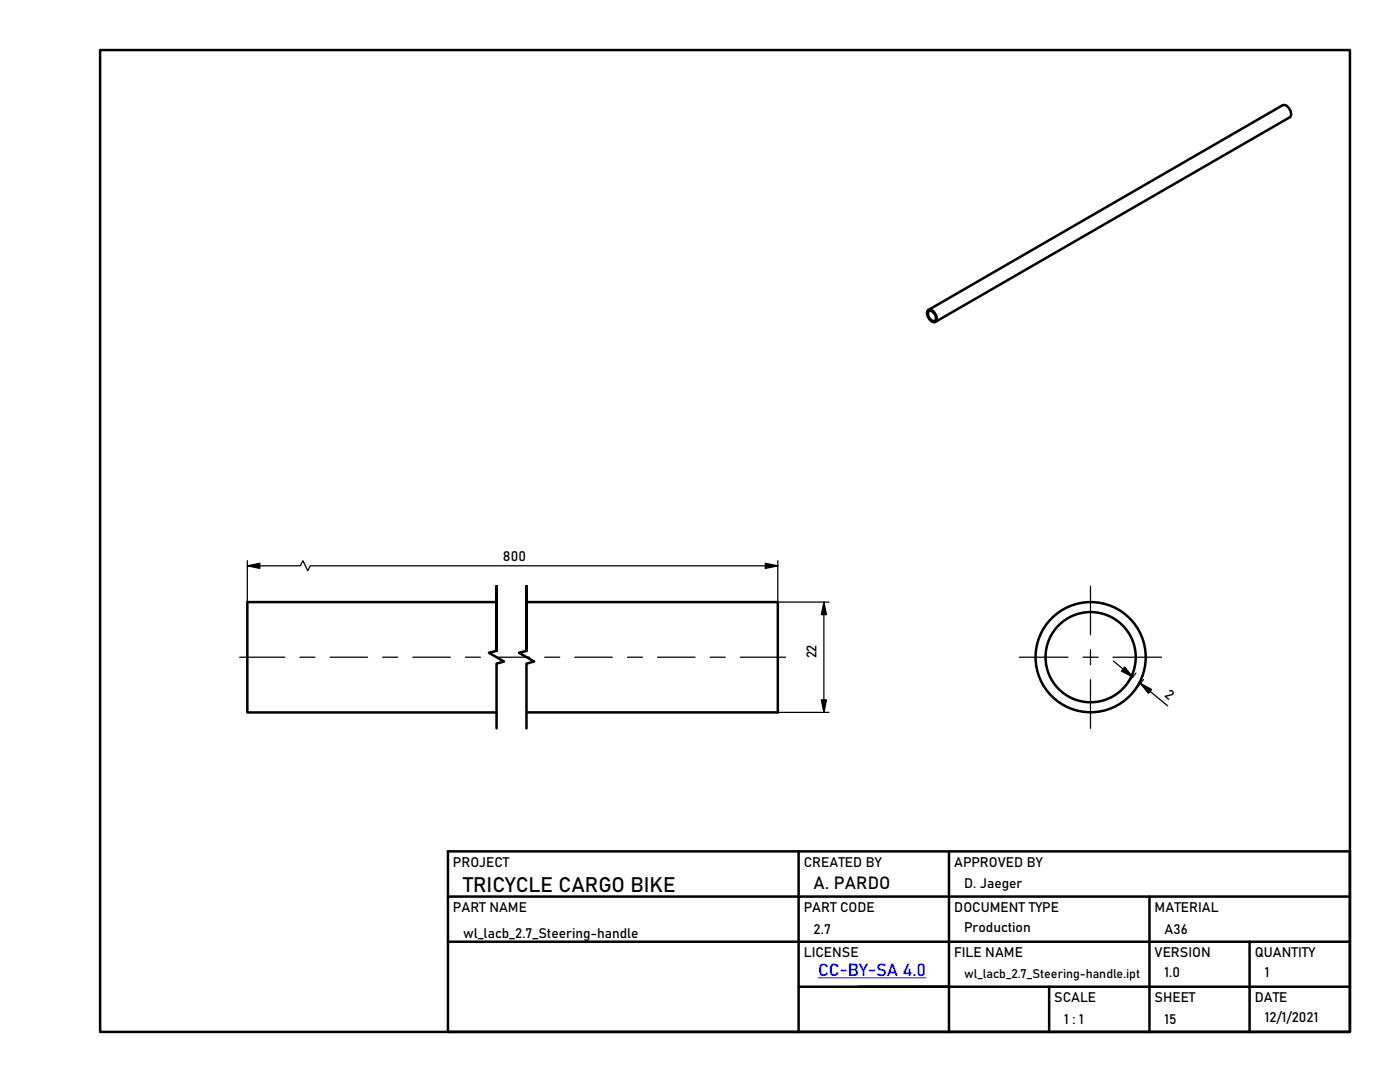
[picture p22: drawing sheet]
<svg xmlns="http://www.w3.org/2000/svg" width="279mm" height="216mm" viewBox="0 0 279 216" stroke-linecap="round" stroke-linejoin="round" font-family="sans-serif">
<defs><g id="words">
<text font-size="4.2" x="92.4" y="178">TRICYCLE CARGO BIKE</text>
<text font-size="3.5" x="162.4" y="177.5">A. PARDO</text>
<text font-size="3.5" fill="#00f" x="163.3" y="194.8">CC-BY-SA 4.0</text>
<g font-size="2.7">
<text x="100.4" y="111.9">800</text>
<text x="163" y="131.3" transform="rotate(-90 163 131.3)">22</text>
<text x="232.3" y="139" transform="rotate(39 232.3 139)">2</text>
<text x="90.4" y="173">PROJECT</text>
<text x="160.4" y="173">CREATED BY</text>
<text x="190.4" y="173">APPROVED BY</text>
<text x="192.4" y="177.2">D. Jaeger</text>
<text x="90.4" y="181.9">PART NAME</text>
<text x="160.4" y="182">PART CODE</text>
<text x="190.4" y="182">DOCUMENT TYPE</text>
<text x="192.4" y="185.9">Production</text>
<text x="230.4" y="181.9">MATERIAL</text>
<text x="92.4" y="187.2">wl_lacb_2.7_Steering-handle</text>
<text x="160.4" y="190.9">LICENSE</text>
<text x="162.4" y="186.4">2.7</text>
<text x="190.4" y="190.9">FILE NAME</text>
<text x="230.4" y="190.9">VERSION</text>
<text x="232.4" y="186.4">A36</text>
<text x="250.4" y="190.9">QUANTITY</text>
<text x="232.4" y="194.9">1.0</text>
<text x="252.4" y="194.9">1</text>
<text x="210.4" y="199.9">SCALE</text>
<text x="230.4" y="199.9">SHEET</text>
<text x="250.4" y="199.9">DATE</text>
<text x="252.4" y="203.9">12/1/2021</text>
<text x="212.4" y="204.3">1 : 1</text>
<text x="232.4" y="204.3">15</text>
</g>
<text font-size="2.5" x="192.4" y="195.1">wl_lacb_2.7_Steering-handle.ipt</text>
</g></defs>
<g fill="none" stroke="#000" stroke-width=".5">
<path d="M20 10h249.4v195.9h-249.4zM185.2 61.9a1.16 1.16 0 0 1 1.5 .9 .99 .99 0 0 1-.2 1.5 1.84 1.84 0 0 1-1.3-2.4zM185.3 61.9l70.7-40.9a1.71 1.71 0 0 1 1.7 1.8l-.3 .6-70.7 40.8M185.3 62.1a1.15 1.15 0 0 1 1.5 1.2 .57 .57 0 0 1-.3 .7 .57 .57 0 0 1-.8-.2 1.37 1.37 0 0 1-.4-1.7zM99.1 129.9v-12.9v12.9l-1.5 .4 3 1.7-1.5 .4v12.9M99.1 120.1h-49.7v22.1h49.7M105.1 129.9v-12.9v12.9l-1.5 .4 3 1.7-1.5 .4v12.9M105.1 120.1h50.1v22.1h-50.1M89.4 169.9h180v36h-180zM89.4 178.9h180M159.4 169.9v36M189.4 169.9v36"/>
<path d="M229.4 178.9v27M89.4 187.9h180M159.4 196.9h110M209.4 196.9v9M249.4 187.9v18"/>
<circle cx="217.7" cy="131.1" r="9"/>
<circle cx="217.7" cy="131.1" r="11"/>
</g>
<g fill="none" stroke="#000" stroke-width=".25">
<path d="M49.4 112.9l2.5-.5v1zM49.4 112.9h10.5l.5-1 1 2 .5-1h93.3M49.4 111.9v8.2M152.7 112.4l2.5 .5-2.5 .5zM155.2 111.9v8.2h10.2M217.6 117v9.7M47.8 131.1h9.1M59.9 131.1h3M65.9 131.1h7.5M76.4 131.1h3M82.4 131.1h7.5M92.9 131.1h3"/>
<path d="M98.9 131.1h6.8M108.7 131.1h3M114.7 131.1h7.5M125.2 131.1h3M131.2 131.1h7.5M141.7 131.1h3M147.7 131.1h9.1M163.9 139.6h1l-.5 2.6zM164.4 120.1v22.1M164.4 120.1l.5 2.5h-1zM203.5 131.1h9.6M216.2 131.1h3"/>
<path d="M217.6 129.6v3M217.6 135.6v9.7M222.1 131.1h9.7M222.2 131.9l3.9 3.2M224.4 133.1l1.7 2-2.3-1.2zM226.7 134.3l-2.1 2.6M227.6 136.4l2.2 1.2-.6 .7zM227.6 136.4l5.4 4.5M228.2 135.6l-2.1 2.5M155.2 142.2h10.2"/>
</g>
<path d="M49.4 112.9l2.5-.5v1zM152.7 112.4l2.5 .5-2.5 .5zM163.9 139.6h1l-.5 2.6zM164.4 120.1l.5 2.5h-1zM224.4 133.1l1.7 2-2.3-1.2zM227.6 136.4l2.2 1.2-.6 .7z" fill="#000"/>
<path d="M163.3 195.1h21.6" fill="none" stroke="#00f" stroke-width=".2"/>
<use href="#words"/>
</svg>
